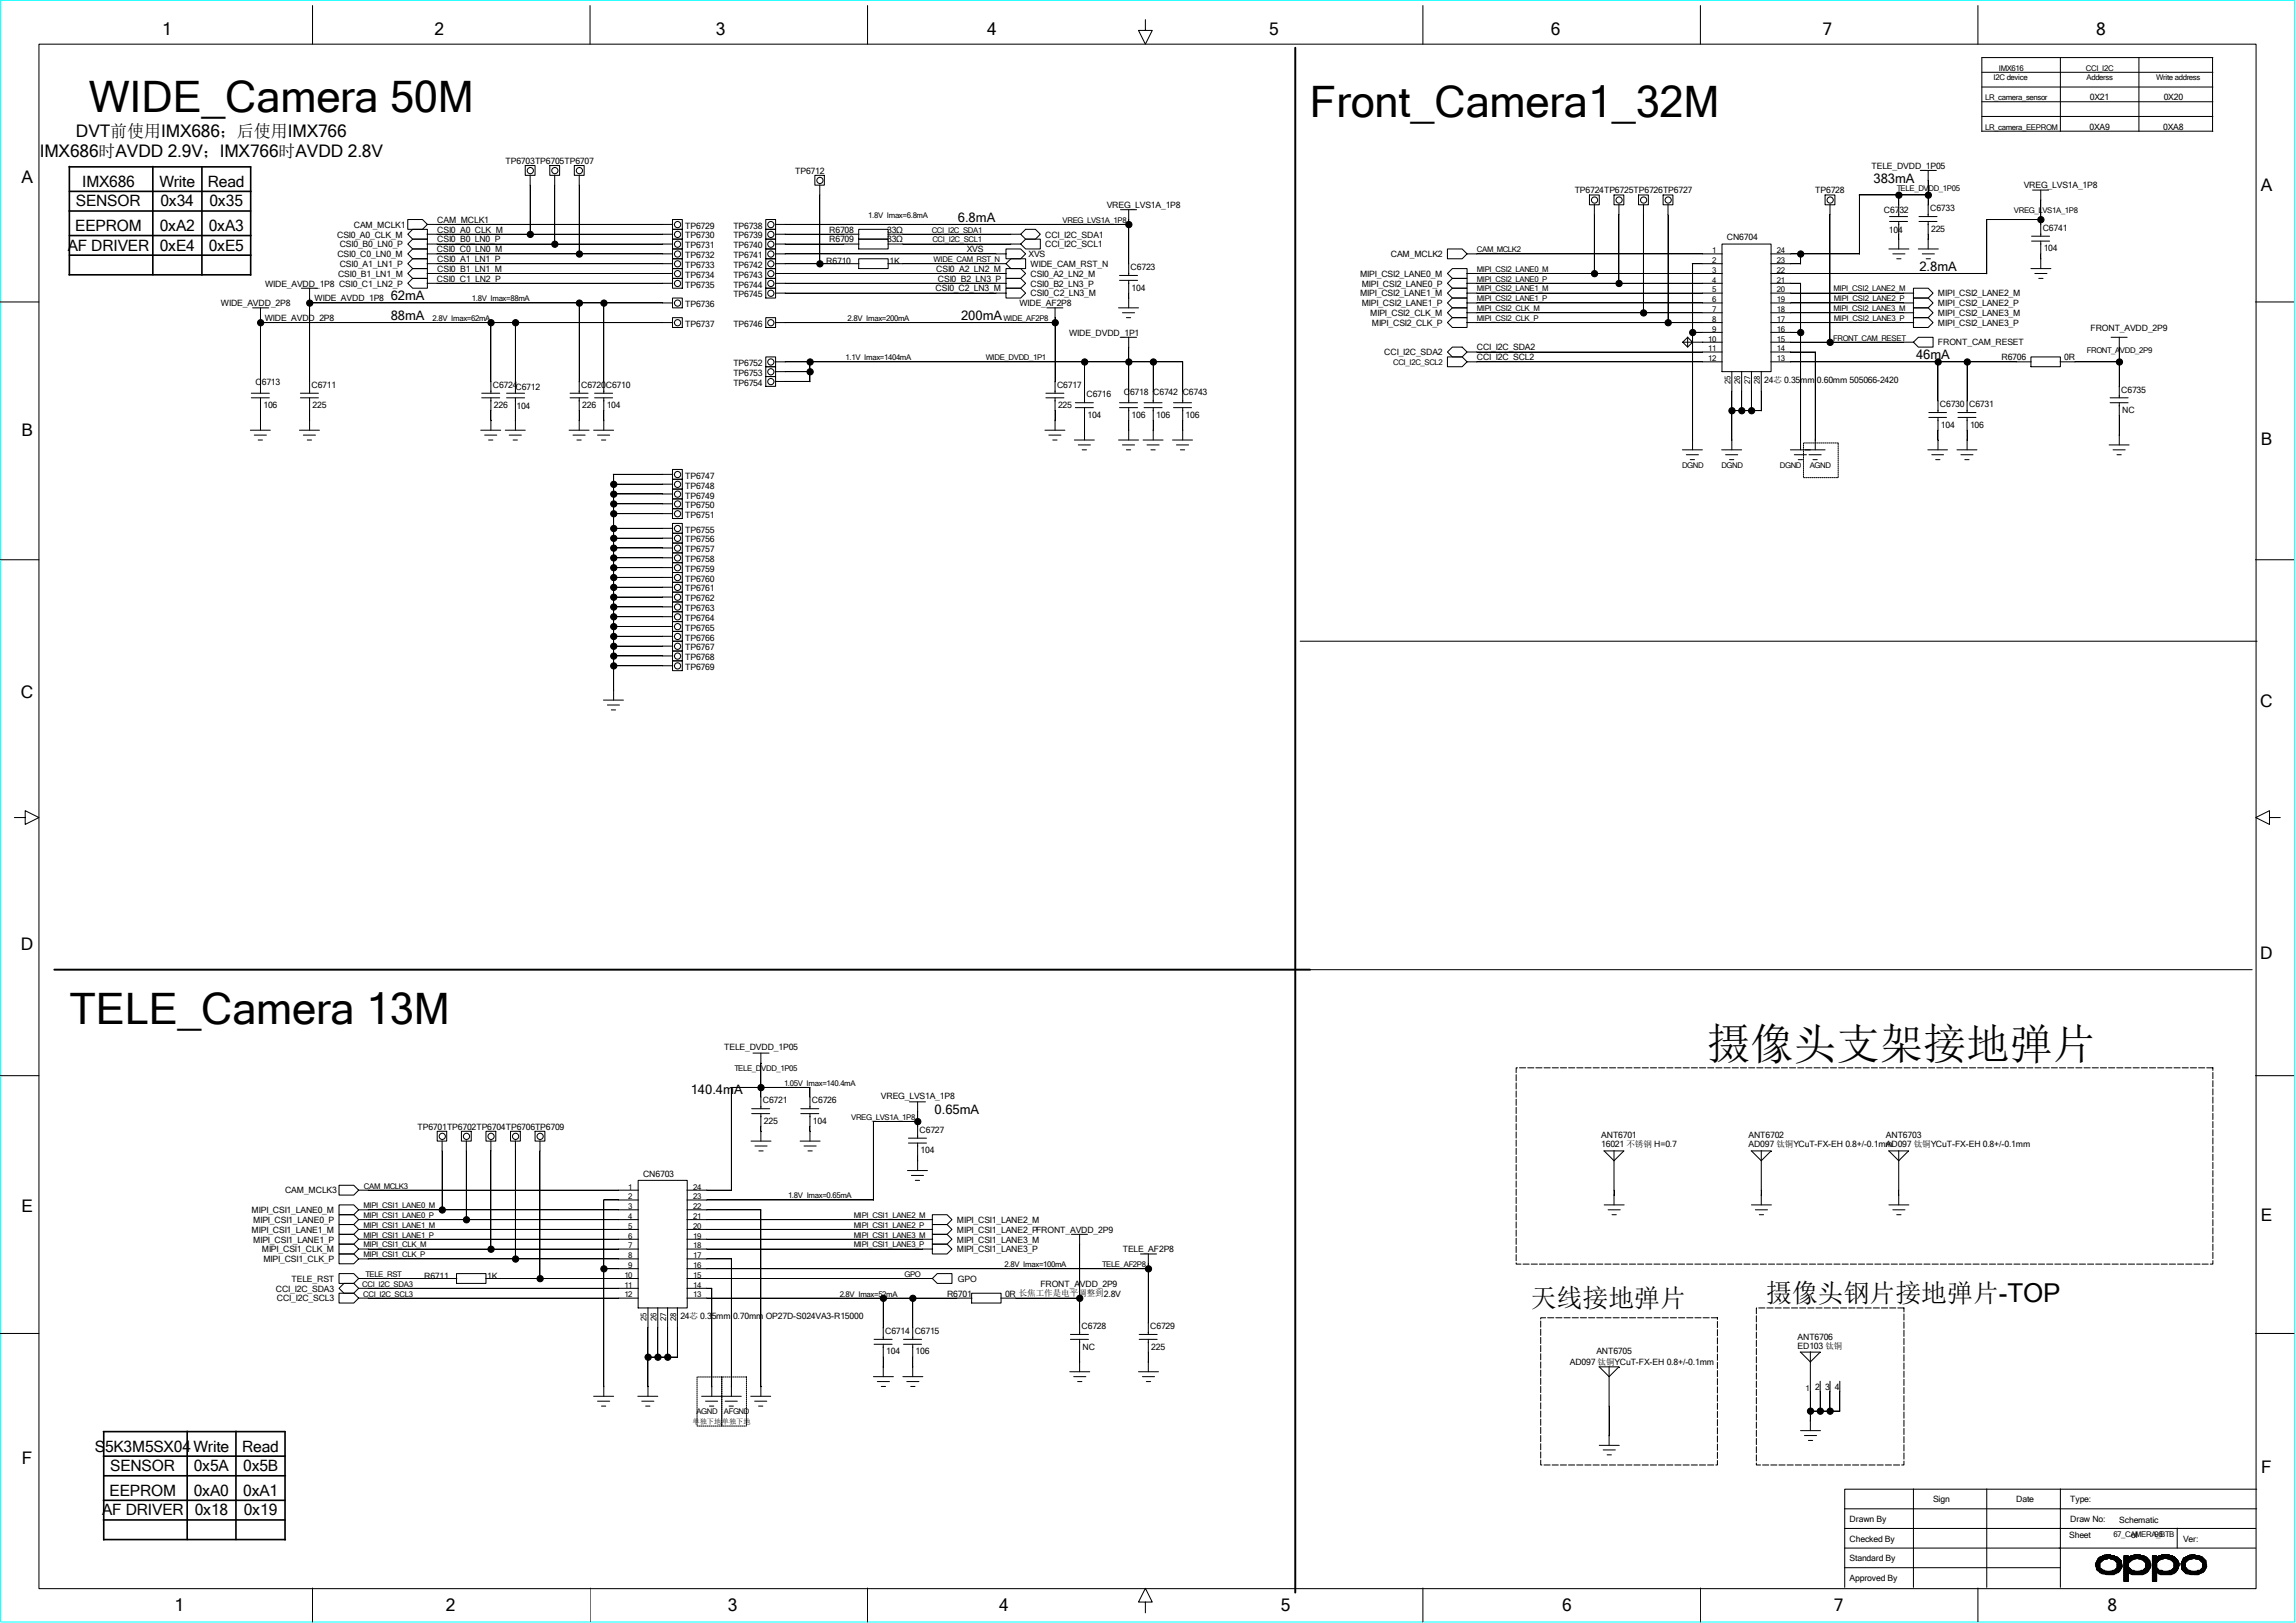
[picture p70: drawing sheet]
<svg xmlns="http://www.w3.org/2000/svg" width="297mm" height="210mm" viewBox="0 0 297 210" stroke-linecap="round" stroke-linejoin="round" font-family="sans-serif">
<defs><g id="words">
<g font-size="5.6">
<text x="11.5" y="14.5">WIDE_Camera 50M</text>
<text x="169.5" y="15.2">Front_Camera1_32M</text>
<text x="9" y="132.5">TELE_Camera 13M</text>
<text x="220.9" y="137">摄像头支架接地弹片</text>
</g>
<g font-size="3.3">
<text x="198" y="169.2">天线接地弹片</text>
<text x="228.5" y="168.5">摄像头钢片接地弹片-TOP</text>
</g>
<g font-size="2.2">
<text x="21" y="4.5">1</text>
<text x="56.2" y="4.5">2</text>
<text x="92.6" y="4.5">3</text>
<text x="127.7" y="4.5">4</text>
<text x="164.2" y="4.5">5</text>
<text x="200.6" y="4.5">6</text>
<text x="235.8" y="4.5">7</text>
<text x="271.1" y="4.5">8</text>
<text x="9.8" y="17.8">DVT前使用IMX686；后使用IMX766</text>
<text x="2.8" y="23.6">A</text>
<text x="5.2" y="20.3">IMX686时AVDD 2.9V；IMX766时AVDD 2.8V</text>
<text x="292.5" y="24.7">A</text>
<text x="2.8" y="56.5">B</text>
<text x="292.5" y="57.6">B</text>
<text x="2.7" y="90.3">C</text>
<text x="292.4" y="91.5">C</text>
<text x="2.7" y="123">D</text>
<text x="292.4" y="124.1">D</text>
<text x="2.8" y="156.8">E</text>
<text x="292.5" y="157.9">E</text>
<text x="2.8" y="189.4">F</text>
<text x="292.5" y="190.6">F</text>
<text x="22.6" y="208.5">1</text>
<text x="57.7" y="208.5">2</text>
<text x="94.1" y="208.5">3</text>
<text x="129.2" y="208.5">4</text>
<text x="165.7" y="208.5">5</text>
<text x="202.1" y="208.5">6</text>
<text x="237.2" y="208.5">7</text>
<text x="272.6" y="208.5">8</text>
</g>
<g font-size="2">
<text x="9.7" y="29.9">EEPROM</text>
<text x="9.8" y="26.7">SENSOR</text>
<text x="10.6" y="24.2">IMX686</text>
<text x="20.6" y="24.2">Write</text>
<text x="20.7" y="29.9">0xA2</text>
<text x="20.7" y="26.7">0x34</text>
<text x="26.9" y="24.2">Read</text>
<text x="27" y="29.9">0xA3</text>
<text x="27.1" y="26.7">0x35</text>
<text x="8.8" y="32.4">AF DRIVER 0xE4</text>
<text x="27" y="32.4">0xE5</text>
<text x="12.3" y="187.8">S5K3M5SX04Write</text>
<text x="14.3" y="190.4">SENSOR</text>
<text x="25.1" y="190.4">0x5A</text>
<text x="31.3" y="187.8">Read</text>
<text x="31.4" y="190.4">0x5B</text>
<text x="13.2" y="196.1">AF DRIVER 0x18</text>
<text x="14.2" y="193.5">EEPROM</text>
<text x="25.1" y="193.5">0xA0</text>
<text x="31.4" y="193.5">0xA1</text>
<text x="31.5" y="196.1">0x19</text>
</g>
<g font-size="1.7">
<text x="242.4" y="23.6">383mA</text>
<text x="123.9" y="28.7">6.8mA</text>
<text x="248.3" y="35.1">2.8mA</text>
<text x="50.5" y="38.9">62mA</text>
<text x="50.5" y="41.4">88mA</text>
<text x="124.3" y="41.4">200mA</text>
<text x="247.9" y="46.5">46mA</text>
<text x="89.4" y="141.6">140.4mA</text>
<text x="120.9" y="144.1">0.65mA</text>
</g>
<g font-size="1.1">
<text x="270.3" y="16.8">0XA9</text>
<text x="270.3" y="13">0X21</text>
<text x="279.8" y="16.8">0XA8</text>
<text x="279.9" y="13">0X20</text>
<text x="65.4" y="21.2">TP6703TP6705TP6707</text>
<text x="102.9" y="22.5">TP6712</text>
<text x="242.1" y="21.8">TELE_DVDD_1P05</text>
<text x="45.8" y="29.5">CAM_MCLK1</text>
<text x="56.6" y="28.8">CAM_MCLK1</text>
<text x="88.6" y="29.6">TP6729</text>
<text x="94.9" y="29.6">TP6738</text>
<text x="143.2" y="26.9">VREG_LVS1A_1P8</text>
<text x="203.7" y="25">TP6724TP6725TP6726TP6727</text>
<text x="234.8" y="25">TP6728</text>
<text x="243.7" y="27.6">C6732</text>
<text x="249.7" y="27.3">C6733</text>
<text x="249.8" y="30">225</text>
<text x="261.8" y="24.4">VREG_LVS1A_1P8</text>
<text x="264.2" y="29.8">C6741</text>
<text x="43.6" y="30.7">CSI0_A0_CLK_M</text>
<text x="43.6" y="33.3">CSI0_C0_LN0_M</text>
<text x="43.7" y="35.8">CSI0_B1_LN1_M</text>
<text x="43.9" y="34.5">CSI0_A1_LN1_P</text>
<text x="43.9" y="32">CSI0_B0_LN0_P</text>
<text x="56.5" y="32.6">CSI0_C0_LN0_M</text>
<text x="56.6" y="33.9">CSI0_A1_LN1_P</text>
<text x="56.6" y="30.1">CSI0_A0_CLK_M</text>
<text x="56.6" y="31.4">CSI0_B0_LN0_P</text>
<text x="56.6" y="35.2">CSI0_B1_LN1_M</text>
<text x="88.6" y="30.9">TP6730</text>
<text x="88.6" y="32.1">TP6731</text>
<text x="88.6" y="33.4">TP6732</text>
<text x="88.6" y="34.7">TP6733</text>
<text x="88.6" y="35.9">TP6734</text>
<text x="94.9" y="35.9">TP6743</text>
<text x="94.9" y="34.7">TP6742</text>
<text x="94.9" y="33.4">TP6741</text>
<text x="94.9" y="32.1">TP6740</text>
<text x="94.9" y="30.9">TP6739</text>
<text x="106.9" y="34.1">R6710</text>
<text x="107.3" y="31.4">R6709</text>
<text x="107.3" y="30.1">R6708</text>
<text x="114.8" y="31.4">33Ω</text>
<text x="114.8" y="30.1">33Ω</text>
<text x="115.1" y="34.1">1K</text>
<text x="121.1" y="35.2">CSI0_A2_LN2_M</text>
<text x="125.1" y="32.6">XVS</text>
<text x="133.1" y="33.3">XVS</text>
<text x="133.3" y="35.8">CSI0_A2_LN2_M</text>
<text x="133.3" y="34.5">WIDE_CAM_RST_N</text>
<text x="135.2" y="30.7">CCI_I2C_SDA1</text>
<text x="135.2" y="32">CCI_I2C_SCL1</text>
<text x="146.3" y="34.9">C6723</text>
<text x="175.9" y="35.8">MIPI_CSI2_LANE0_M</text>
<text x="179.9" y="33.3">CAM_MCLK2</text>
<text x="223.4" y="31.1">CN6704</text>
<text x="244.3" y="30.1">104</text>
<text x="264.4" y="32.5">104</text>
<text x="28.6" y="39.6">WIDE_AVDD_2P8</text>
<text x="34.2" y="41.5">WIDE_AVDD_2P8</text>
<text x="34.3" y="37.1">WIDE_AVDD_1P8 CSI0_C1_LN2_P</text>
<text x="40.7" y="39">WIDE_AVDD_1P8</text>
<text x="56.5" y="36.4">CSI0_C1_LN2_P</text>
<text x="88.6" y="37.2">TP6735</text>
<text x="88.6" y="39.8">TP6736</text>
<text x="94.9" y="38.5">TP6745</text>
<text x="94.9" y="37.2">TP6744</text>
<text x="121" y="37.7">CSI0_C2_LN3_M</text>
<text x="121.3" y="36.4">CSI0_B2_LN3_P</text>
<text x="131.9" y="39.6">WIDE_AF2P8</text>
<text x="133.3" y="37.1">CSI0_B2_LN3_P</text>
<text x="133.3" y="38.4">CSI0_C2_LN3_M</text>
<text x="146.4" y="37.6">104</text>
<text x="175.9" y="38.4">MIPI_CSI2_LANE1_M</text>
<text x="176.1" y="39.6">MIPI_CSI2_LANE1_P</text>
<text x="176.1" y="37.1">MIPI_CSI2_LANE0_P</text>
<text x="177.2" y="40.9">MIPI_CSI2_CLK_M</text>
<text x="250.7" y="40.9">MIPI_CSI2_LANE3_M</text>
<text x="250.7" y="39.6">MIPI_CSI2_LANE2_P</text>
<text x="250.7" y="38.4">MIPI_CSI2_LANE2_M</text>
<text x="88.6" y="42.3">TP6737</text>
<text x="94.9" y="42.3">TP6746</text>
<text x="94.9" y="47.4">TP6752</text>
<text x="138.3" y="43.4">WIDE_DVDD_1P1</text>
<text x="177.5" y="42.2">MIPI_CSI2_CLK_P</text>
<text x="179.1" y="46">CCI_I2C_SDA2</text>
<text x="191.1" y="45.3">CCI_I2C_SDA2</text>
<text x="191.1" y="46.6">CCI_I2C_SCL2</text>
<text x="250.7" y="44.7">FRONT_CAM_RESET</text>
<text x="250.7" y="42.2">MIPI_CSI2_LANE3_P</text>
<text x="258.9" y="46.6">R6706</text>
<text x="267" y="46.6">0R</text>
<text x="270.4" y="42.8">FRONT_AVDD_2P9</text>
<text x="33.1" y="49.8">C6713</text>
<text x="34.1" y="52.8">106</text>
<text x="40.3" y="50.2">C6711</text>
<text x="40.4" y="52.8">225</text>
<text x="63.8" y="50.2">C6724C6712</text>
<text x="63.9" y="52.8">226</text>
<text x="66.8" y="52.9">104</text>
<text x="75.2" y="50.2">C6720C6710</text>
<text x="75.3" y="52.8">226</text>
<text x="78.5" y="52.8">104</text>
<text x="94.9" y="49.9">TP6754</text>
<text x="94.9" y="48.6">TP6753</text>
<text x="136.7" y="50.2">C6717</text>
<text x="136.9" y="52.8">225</text>
<text x="140.5" y="51.4">C6716</text>
<text x="145.4" y="51.1">C6718 C6742 C6743</text>
<text x="228.2" y="49.5">24芯 0.35mm 0.60mm 505066-2420</text>
<text x="251" y="52.7">C6730 C6731</text>
<text x="274.4" y="50.8">C6735</text>
<text x="274.5" y="53.4">NC</text>
<text x="140.7" y="54.1">104</text>
<text x="146.4" y="54.1">106</text>
<text x="149.6" y="54.1">106</text>
<text x="153.4" y="54.1">106</text>
<text x="251.1" y="55.3">104</text>
<text x="254.8" y="55.3">106</text>
<text x="88.6" y="62">TP6747</text>
<text x="88.6" y="63.2">TP6748</text>
<text x="88.6" y="64.5">TP6749</text>
<text x="88.6" y="65.7">TP6750</text>
<text x="88.6" y="67">TP6751</text>
<text x="88.6" y="68.9">TP6755</text>
<text x="88.6" y="70.2">TP6756</text>
<text x="88.6" y="71.5">TP6757</text>
<text x="88.6" y="72.7">TP6758</text>
<text x="88.6" y="74">TP6759</text>
<text x="88.6" y="75.3">TP6760</text>
<text x="88.6" y="76.5">TP6761</text>
<text x="88.6" y="77.8">TP6762</text>
<text x="88.6" y="79.1">TP6763</text>
<text x="88.6" y="80.3">TP6764</text>
<text x="88.6" y="81.6">TP6765</text>
<text x="88.6" y="82.9">TP6766</text>
<text x="88.6" y="84.2">TP6767</text>
<text x="88.6" y="85.4">TP6768</text>
<text x="88.6" y="86.7">TP6769</text>
<text x="93.7" y="135.8">TELE_DVDD_1P05</text>
<text x="98.7" y="142.8">C6721</text>
<text x="105" y="142.8">C6726</text>
<text x="114" y="142.2">VREG_LVS1A_1P8</text>
<text x="54" y="146.2">TP6701TP6702TP6704TP6706TP6709</text>
<text x="98.8" y="145.4">225</text>
<text x="105.2" y="145.4">104</text>
<text x="119" y="146.6">C6727</text>
<text x="119.1" y="149.2">104</text>
<text x="207.1" y="147.3">ANT6701</text>
<text x="207.1" y="148.5">16021 不锈钢 H=0.7</text>
<text x="226.2" y="148.5">AD097 钛铜YCuT-FX-EH 0.8+/-0.1mm</text>
<text x="226.2" y="147.3">ANT6702</text>
<text x="244" y="147.3">ANT6703</text>
<text x="244" y="148.5">AD097 钛铜YCuT-FX-EH 0.8+/-0.1mm</text>
<text x="36.9" y="154.4">CAM_MCLK3</text>
<text x="83.2" y="152.3">CN6703</text>
<text x="32.6" y="157">MIPI_CSI1_LANE0_M</text>
<text x="32.6" y="159.5">MIPI_CSI1_LANE1_M</text>
<text x="32.8" y="158.2">MIPI_CSI1_LANE0_P</text>
<text x="32.8" y="160.8">MIPI_CSI1_LANE1_P</text>
<text x="123.8" y="159.5">MIPI_CSI1_LANE2_PFRONT_AVDD_2P9</text>
<text x="123.8" y="158.2">MIPI_CSI1_LANE2_M</text>
<text x="123.8" y="160.8">MIPI_CSI1_LANE3_M</text>
<text x="33.9" y="162.1">MIPI_CSI1_CLK_M</text>
<text x="34.1" y="163.3">MIPI_CSI1_CLK_P</text>
<text x="35.7" y="167.1">CCI_I2C_SDA3</text>
<text x="37.7" y="165.9">TELE_RST</text>
<text x="54.9" y="165.4">R6711</text>
<text x="63" y="165.4">1K</text>
<text x="122.5" y="167.8">R6701</text>
<text x="123.8" y="162.1">MIPI_CSI1_LANE3_P</text>
<text x="123.9" y="165.9">GPO</text>
<text x="130" y="167.8">0R 长焦工作是电平调整到2.8V</text>
<text x="134.6" y="166.5">FRONT_AVDD_2P9</text>
<text x="145.2" y="162.1">TELE_AF2P8</text>
<text x="35.8" y="168.4">CCI_I2C_SCL3</text>
<text x="88" y="170.7">24芯 0.35mm 0.70mm OP27D-S024VA3-R15000</text>
<text x="114.5" y="172.6">C6714 C6715</text>
<text x="139.9" y="172">C6728</text>
<text x="148.8" y="172">C6729</text>
<text x="232.5" y="173.4">ANT6706</text>
<text x="114.6" y="175.3">104</text>
<text x="118.4" y="175.3">106</text>
<text x="140" y="174.6">NC</text>
<text x="148.9" y="174.6">225</text>
<text x="203.1" y="176.7">AD097 钛铜YCuT-FX-EH 0.8+/-0.1mm</text>
<text x="206.5" y="175.3">ANT6705</text>
<text x="232.5" y="174.5">ED103 钛铜</text>
<text x="234.8" y="179.8">2</text>
<text x="236.1" y="179.8">3</text>
<text x="237.4" y="179.8">4</text>
<text x="239.3" y="196.9">Drawn By</text>
<text x="250.1" y="194.4">Sign</text>
<text x="260.8" y="194.4">Date</text>
<text x="267.8" y="196.9">Draw No:</text>
<text x="267.8" y="194.4">Type:</text>
<text x="274.2" y="197.1">Schematic</text>
<text x="239.3" y="199.5">Checked By</text>
<text x="239.3" y="202">Standard By</text>
<text x="267.7" y="199">Sheet</text>
<text x="275.7" y="199">of</text>
<text x="282.4" y="199.5">Ver:</text>
<text x="239.3" y="204.6">Approved By</text>
</g>
<g font-size="1">
<text x="257.9" y="10.4">I2C device</text>
<text x="258.6" y="9.1">IMX616</text>
<text x="269.8" y="9.1">CCI_I2C</text>
<text x="269.9" y="10.4">Adderss</text>
<text x="278.9" y="10.4">Write address</text>
<text x="256.8" y="16.8">LR_camera_EEPROM</text>
<text x="256.8" y="13">LR_camera_sensor</text>
<text x="112.3" y="28.2">1.8V Imax=6.8mA</text>
<text x="137.5" y="28.8">VREG_LVS1A_1P8</text>
<text x="245.4" y="24.7">TELE_DVDD_1P05</text>
<text x="260.5" y="27.6">VREG_LVS1A_1P8</text>
<text x="120.5" y="30.1">CCI_I2C_SDA1</text>
<text x="120.6" y="31.4">CCI_I2C_SCL1</text>
<text x="120.8" y="33.9">WIDE_CAM_RST_N</text>
<text x="191.1" y="32.6">CAM_MCLK2</text>
<text x="191.1" y="35.2">MIPI_CSI2_LANE0_M</text>
<text x="221.5" y="35.3">3</text>
<text x="221.5" y="34">2</text>
<text x="221.5" y="32.8">1</text>
<text x="229.9" y="32.8">24</text>
<text x="229.9" y="35.3">22</text>
<text x="229.9" y="34">23</text>
<text x="56" y="41.5">2.8V Imax=62mA</text>
<text x="61" y="39">1.8V Imax=88mA</text>
<text x="109.6" y="41.5">2.8V Imax=200mA</text>
<text x="129.8" y="41.5">WIDE_AF2P8</text>
<text x="191.1" y="40.3">MIPI_CSI2_CLK_M</text>
<text x="191.1" y="41.5">MIPI_CSI2_CLK_P</text>
<text x="191.1" y="36.4">MIPI_CSI2_LANE0_P</text>
<text x="191.1" y="37.7">MIPI_CSI2_LANE1_M</text>
<text x="191.1" y="39">MIPI_CSI2_LANE1_P</text>
<text x="221.5" y="37.8">5</text>
<text x="221.5" y="41.7">8</text>
<text x="221.5" y="39.1">6</text>
<text x="221.5" y="36.6">4</text>
<text x="221.5" y="40.4">7</text>
<text x="229.9" y="37.8">20</text>
<text x="229.9" y="39.1">19</text>
<text x="229.9" y="36.6">21</text>
<text x="229.9" y="40.4">18</text>
<text x="229.9" y="41.7">17</text>
<text x="237.2" y="37.7">MIPI_CSI2_LANE2_M</text>
<text x="237.2" y="40.3">MIPI_CSI2_LANE3_M</text>
<text x="237.2" y="39">MIPI_CSI2_LANE2_P</text>
<text x="237.2" y="41.5">MIPI_CSI2_LANE3_P</text>
<text x="109.4" y="46.6">1.1V Imax=1404mA</text>
<text x="127.5" y="46.6">WIDE_DVDD_1P1</text>
<text x="180.2" y="47.2">CCI_I2C_SCL2</text>
<text x="221" y="44.2">10</text>
<text x="221" y="45.5">11</text>
<text x="221" y="46.7">12</text>
<text x="221.5" y="42.9">9</text>
<text x="229.9" y="44.2">15</text>
<text x="229.9" y="45.5">14</text>
<text x="229.9" y="46.7">13</text>
<text x="229.9" y="42.9">16</text>
<text x="237.2" y="44.1">FRONT_CAM_RESET</text>
<text x="270" y="45.6">FRONT_AVDD_2P9</text>
<text x="223.9" y="49.7" transform="rotate(-90 223.9 49.7)">25</text>
<text x="225.1" y="49.7" transform="rotate(-90 225.1 49.7)">26</text>
<text x="226.4" y="49.7" transform="rotate(-90 226.4 49.7)">27</text>
<text x="227.7" y="49.7" transform="rotate(-90 227.7 49.7)">28</text>
<text x="217.6" y="60.5">DGND</text>
<text x="222.7" y="60.5">DGND</text>
<text x="230.2" y="60.5">DGND</text>
<text x="234.1" y="60.5">AGND</text>
<text x="95" y="138.6">TELE_DVDD_1P05</text>
<text x="101.4" y="140.5">1.05V Imax=140.4mA</text>
<text x="110.1" y="144.9">VREG_LVS1A_1P8</text>
<text x="47.1" y="153.8">CAM_MCLK3</text>
<text x="81.3" y="155.2">2</text>
<text x="81.3" y="153.9">1</text>
<text x="89.7" y="153.9">24</text>
<text x="89.7" y="155.2">23</text>
<text x="101.9" y="155.1">1.8V Imax=0.65mA</text>
<text x="47" y="158.9">MIPI_CSI1_LANE1_M</text>
<text x="47" y="160.1">MIPI_CSI1_LANE1_P</text>
<text x="47" y="156.3">MIPI_CSI1_LANE0_M</text>
<text x="47" y="157.6">MIPI_CSI1_LANE0_P</text>
<text x="47" y="161.4">MIPI_CSI1_CLK_M</text>
<text x="81.3" y="161.5">7</text>
<text x="81.3" y="160.3">6</text>
<text x="81.3" y="159">5</text>
<text x="81.3" y="157.7">4</text>
<text x="81.3" y="156.5">3</text>
<text x="89.7" y="156.5">22</text>
<text x="89.7" y="157.7">21</text>
<text x="89.7" y="159">20</text>
<text x="89.7" y="160.3">19</text>
<text x="89.7" y="161.5">18</text>
<text x="110.4" y="157.6">MIPI_CSI1_LANE2_M</text>
<text x="110.4" y="158.9">MIPI_CSI1_LANE2_P</text>
<text x="110.4" y="160.1">MIPI_CSI1_LANE3_M</text>
<text x="110.4" y="161.4">MIPI_CSI1_LANE3_P</text>
<text x="46.9" y="166.5">CCI_I2C_SDA3</text>
<text x="47" y="167.8">CCI_I2C_SCL3</text>
<text x="47" y="162.7">MIPI_CSI1_CLK_P</text>
<text x="47.3" y="165.2">TELE_RST</text>
<text x="80.8" y="167.9">12</text>
<text x="80.8" y="166.6">11</text>
<text x="80.8" y="165.4">10</text>
<text x="81.3" y="164.1">9</text>
<text x="81.3" y="162.8">8</text>
<text x="89.7" y="162.8">17</text>
<text x="89.7" y="164.1">16</text>
<text x="89.7" y="165.4">15</text>
<text x="89.7" y="166.6">14</text>
<text x="89.7" y="167.9">13</text>
<text x="108.6" y="167.8">2.8V Imax=52mA</text>
<text x="117" y="165.2">GPO</text>
<text x="130" y="164">2.8V Imax=100mA</text>
<text x="142.6" y="164">TELE_AF2P8</text>
<text x="83.7" y="170.9" transform="rotate(-90 83.7 170.9)">25</text>
<text x="84.9" y="170.9" transform="rotate(-90 84.9 170.9)">26</text>
<text x="86.2" y="170.9" transform="rotate(-90 86.2 170.9)">27</text>
<text x="87.5" y="170.9" transform="rotate(-90 87.5 170.9)">28</text>
<text x="233.6" y="180">1</text>
<text x="90.1" y="183">AGND</text>
<text x="93.6" y="183">AFGND</text>
<text x="273.4" y="198.8">67_CAMERA_BTB</text>
<text x="278.7" y="198.8">96</text>
</g>
<g font-size=".9">
<text x="89.6" y="184.3">单独下地</text>
<text x="93.4" y="184.3">单独下地</text>
</g>
</g></defs>
<path d="M.1 0h296.7v209.9h-296.7z" fill="none" stroke="#0ff" stroke-width=".13"/>
<g fill="none" stroke="#000" stroke-width=".13">
<path d="M5 5.7h286.8v199.9h-286.8zM40.4 .7v5M76.3 .7v5M112.2 .7v5M148.2 2.5v1.4h.9l-.9 1.8-.9-1.8h.9M184.1 .7v5M220 .7v5M255.9 .7v5M256.4 11.3h29.9M256.4 15.1h29.9M256.4 17h29.9M256.4 9.4h29.9"/>
<path d="M256.4 13.2h29.9M266.5 7.5v9.5M276.7 7.5v9.5M286.2 7.5v9.5M286.3 7.5h-29.9v9.5M0 39.1h5M32.7 39.8h2.1M33.7 39.8v11.1M39 37.3h2.1M40 39.2h47M40 37.3v13.6M52.7 35.4l.7-.6h1.9v1.2h-1.9z"/>
<path d="M52.7 36.7l.7-.7h1.9v1.3h-1.9zM52.7 28.4h2l.6 .6-.6 .7h-2zM52.7 30.3l.7-.6h1.9v1.2h-1.9zM53.4 32.2h1.9v1.3h-1.9l-.7-.6zM53.4 33.5h1.9v1.3h-1.9l-.7-.7zM53.4 30.9h1.9v1.3h-1.9l-.7-.6zM55.2 35.4h31.8M55.2 32.9h31.8M55.2 34.1h31.8M55.2 36.7h31.8M55.2 31.6h31.8M55.2 29h31.8"/>
<path d="M55.2 30.3h31.8M67.9 21.4h1.3v1.3h-1.3zM68.6 22.6v7.8M71.1 21.4h1.3v1.3h-1.3zM71.8 22.6v9M74.3 21.4h1.3v1.3h-1.3zM74.9 22.6v10.3M74.9 39.2v11.7M78.1 39.2v11.7M87 28.4h1.3v1.3h-1.3zM87 29.7h1.3v1.2h-1.3zM87 30.9h1.3v1.3h-1.3z"/>
<path d="M87 32.2h1.3v1.3h-1.3zM87 33.5h1.3v1.3h-1.3zM87 34.8h1.3v1.2h-1.3zM87 36h1.3v1.3h-1.3zM87 38.6h1.3v1.2h-1.3zM99.1 37.3h1.2v1.3h-1.2zM99.1 36h1.2v1.3h-1.2zM99.1 34.8h1.2v1.2h-1.2zM99.1 33.5h1.2v1.3h-1.2zM99.1 32.2h1.2v1.3h-1.2zM99.1 30.9h1.2v1.3h-1.2zM99.1 29.7h1.2v1.2h-1.2z"/>
<path d="M99.1 28.4h1.2v1.3h-1.2zM100.3 35.4h29.9M100.3 32.9h29.9M100.3 34.1h10.8M100.3 36.7h29.9M100.3 37.9h29.9M100.3 31.6h10.8M100.3 29h45.7M100.3 30.3h10.8M105.4 22.7h1.2v1.3h-1.2zM106 23.9v10.3M111.1 33.5h3.8v1.3h-3.8z"/>
<path d="M111.1 30.9h3.8v1.3h-3.8zM111.1 29.7h3.8v1.2h-3.8zM114.9 34.1h15.3M114.9 31.6h17.2M114.9 30.3h17.2M130.1 36h1.9l.7 .7-.7 .6h-1.9zM130.1 37.3h1.9l.7 .6-.7 .7h-1.9zM130.1 34.8h1.9l.7 .6-.7 .6h-1.9zM130.1 32.2h1.9l.7 .7-.7 .6h-1.9zM130.8 33.5h1.9v1.3h-1.9l-.7-.7zM132.7 29.7h1.2l.7 .6-.7 .6h-1.2l-.7-.6zM132.7 30.9h1.9v1.3h-1.9l-.7-.6z"/>
<path d="M135.4 39.8h2.1M136.5 39.8v11.1M144.7 39.8h2.6M144.8 36.3h2.4M144.8 35.6h2.4M144.9 27.1h2.1M146 27.1v8.5M146 36.3v3.5M187.2 32.2h1.9l.7 .7-.7 .6h-1.9zM187.2 39.2l.7-.6h1.9v1.2h-1.9zM187.2 37.9l.7-.6h1.9v1.3h-1.9zM187.2 36.7l.7-.7h1.9v1.3h-1.9z"/>
<path d="M187.2 35.4l.7-.6h1.9v1.2h-1.9zM189.7 35.4h33.1M189.7 32.9h33.1M189.7 36.7h33.1M189.7 37.9h33.1M189.7 39.2h33.1M205.6 25.2h1.3v1.3h-1.3zM206.2 26.5v8.9M208.8 25.2h1.3v1.3h-1.3zM209.4 26.5v10.2M212 25.2h1.2v1.3h-1.2zM212.6 26.5v14"/>
<path d="M215.1 25.2h1.3v1.3h-1.3zM215.8 26.5v15.3M218.9 34.1h3.9M218.9 34.1v24.1M222.8 31.6h6.3v16.5h-6.3zM229.1 35.4h27.9M229.1 36.7h3.8v21.5M229.1 32.9h11.4M229.1 34.1h3.8M229.1 37.9h18.5M229.1 39.2h18.5M232.9 32.9v1.3"/>
<path d="M236.1 25.2h1.3v1.3h-1.3zM236.7 26.5v17.8M240.5 25.2h8.9M240.5 25.2v7.7M244.3 32.2h2.6M244.4 28.7h2.4M244.4 28h2.4M244.9 32.9h1.5M245.4 33.5h.5M245.6 25.2v2.8M245.6 28.7v3.5M247.5 39.8h1.9l.7 .7-.7 .6h-1.9z"/>
<path d="M247.5 38.6h1.9l.7 .6-.7 .6h-1.9zM247.5 37.3h1.9l.7 .6-.7 .7h-1.9zM248.2 32.2h2.5M248.2 28.7h2.4M248.2 28h2.4M248.4 22.1h2.1M248.7 32.9h1.5M249.2 33.5h.5M249.4 22.1v5.9M249.4 28.7v3.5M257 28.4h7M257 28.4v7"/>
<path d="M262.7 34.8h2.6M262.8 31.2h2.3M262.8 30.6h2.3M262.9 24.6h2.1M263.2 35.4h1.6M263.7 36h.6M264 24.6v6M264 31.2v3.6M291.8 39.1h5M32.4 55.7h2.6M32.5 51.5h2.3M32.5 50.9h2.3"/>
<path d="M32.9 56.3h1.6M33.4 56.9h.6M33.7 41.7h53.3M33.7 51.5v4.2M38.7 55.7h2.6M38.9 51.5h2.3M38.9 50.9h2.3M39.2 56.3h1.6M39.8 56.9h.5M40 51.5v4.2M62.2 55.7h2.6M62.3 51.5h2.3"/>
<path d="M62.3 50.9h2.3M62.7 56.3h1.6M63.2 56.9h.6M63.5 41.7v9.2M63.5 51.5v4.2M65.4 55.7h2.5M65.5 51.5h2.4M65.5 50.9h2.4M65.9 56.3h1.5M66.4 56.9h.5M66.7 41.7v9.2M66.7 51.5v4.2"/>
<path d="M73.6 55.7h2.6M73.7 51.5h2.4M73.7 50.9h2.4M74.1 56.3h1.6M74.6 56.9h.6M74.9 51.5v4.2M76.8 55.7h2.6M76.9 51.5h2.3M76.9 50.9h2.3M77.3 56.3h1.6M77.8 56.9h.6M78.1 51.5v4.2"/>
<path d="M87 41.1h1.3v1.3h-1.3zM99.1 41.1h1.2v1.3h-1.2zM99.1 48.7h1.2v1.3h-1.2zM99.1 47.5h1.2v1.2h-1.2zM99.1 46.2h1.2v1.3h-1.2zM100.3 46.8h52.7v5.3M100.3 41.7h36.2M100.3 49.4h4.5M100.3 48.1h4.5M104.8 46.8v2.6M135.2 55.7h2.6M135.3 51.5h2.3"/>
<path d="M135.3 50.9h2.3M135.7 56.3h1.5M136.2 56.9h.5M136.5 51.5v4.2M139 56.9h2.6M139.1 52.7h2.3M139.1 52.1h2.3M139.5 57.6h1.6M140 58.2h.5M140.3 46.8v5.3M140.3 52.7v4.2M144.7 56.9h2.6"/>
<path d="M144.8 52.7h2.4M144.8 52.1h2.4M144.9 43.6h2.1M145.2 40.5h1.6M145.2 57.6h1.6M145.7 58.2h.6M145.7 41.1h.6M146 43.6v8.5M146 52.7v4.2M147.9 56.9h2.6M148 52.7h2.3M148 52.1h2.3"/>
<path d="M148.4 57.6h1.5M148.9 58.2h.5M149.2 46.8v5.3M149.2 52.7v4.2M151.7 56.9h2.6M151.8 52.7h2.3M151.8 52.1h2.3M152.2 57.6h1.6M152.7 58.2h.5M153 52.7v4.2M187.2 46.2h1.9l.7 .6-.7 .7h-1.9zM187.2 45.6l.7-.7h1.2l.7 .7-.7 .6h-1.2z"/>
<path d="M187.2 41.7l.7-.6h1.9v1.3h-1.9zM187.2 40.5l.7-.7h1.9v1.3h-1.9zM189.7 46.8h33.1M189.7 45.6h33.1M189.7 40.5h33.1M189.7 41.7h33.1M217.6 58.2h2.6M217.7 44.3l.6-.7 .6 .7-.6 .6-.6-.6h1.2M218.1 58.8h1.6M218.3 43.6v1.3M218.7 59.5h.5M218.9 44.3h3.9"/>
<path d="M218.9 43h3.9M222.7 58.2h2.6M223.2 58.8h1.6M223.7 59.5h.6M224 53.1h3.8M224 48v10.2M225.3 48v5.2M226.6 48v5.2M227.8 48v5.2M229.1 46.8h33.7M229.1 45.6h5.7v12.6M229.1 44.3h18.5"/>
<path d="M229.1 40.5h18.5M229.1 41.7h18.5M229.1 43h3.8M231.6 58.2h4.5M232.1 58.8h1.6M232.6 59.5h.6M233.3 57.3h4.5v4.5h-4.5zM234 58.8h1.6M234.5 59.5h.6M247.5 41.1h1.9l.7 .6-.7 .7h-1.9zM248.2 43.6h1.9v1.3h-1.9l-.7-.6zM249.4 58.2h2.5"/>
<path d="M249.5 54h2.3M249.5 53.4h2.3M249.9 58.8h1.5M250.4 59.5h.6M250.7 46.8v6.6M250.7 54v4.2M253.2 58.2h2.5M253.3 54h2.3M253.3 53.4h2.3M253.7 58.8h1.5M254.2 59.5h.5M254.5 46.8v6.6"/>
<path d="M254.5 54v4.2M262.7 46.2h3.8v1.3h-3.8zM266.5 46.8h7.7M272.8 57.6h2.6M273 51.5h2.3M273 52.1h2.3M273.1 43.6h2.1M273.3 58.2h1.6M273.9 58.8h.5M274.2 43.6v7.9M274.2 52.1v5.5M0 72.4h5"/>
<path d="M79.3 61.4h7.7M79.3 62.7h7.7M79.3 63.9h7.7M79.3 65.2h7.7M79.3 66.5h7.7M79.3 68.4h7.7M79.3 69.6h7.7M79.3 70.9h7.7M79.3 72.2h7.7M79.3 73.4h7.7M79.3 74.7h7.7M79.3 76h7.7"/>
<path d="M79.3 77.3h7.7M79.3 78.5h7.7M79.3 79.8h7.7M79.4 61.4v29.2M87 60.7h1.3v1.3h-1.3zM87 62h1.3v1.3h-1.3zM87 63.3h1.3v1.3h-1.3zM87 64.6h1.3v1.2h-1.3zM87 65.8h1.3v1.3h-1.3zM87 67.7h1.3v1.3h-1.3zM87 69h1.3v1.3h-1.3zM87 70.3h1.3v1.2h-1.3z"/>
<path d="M87 71.5h1.3v1.3h-1.3zM87 72.8h1.3v1.3h-1.3zM87 74.1h1.3v1.3h-1.3zM87 75.4h1.3v1.2h-1.3zM87 76.6h1.3v1.3h-1.3zM87 77.9h1.3v1.3h-1.3zM87 79.2h1.3v1.2h-1.3zM291.8 72.4h5M78.1 90.6h2.5M78.6 91.2h1.5M79.1 91.9h.5M79.3 81.1h7.7"/>
<path d="M79.3 82.3h7.7M79.3 83.6h7.7M79.3 84.9h7.7M79.3 86.1h7.7M87 80.4h1.3v1.3h-1.3zM87 81.7h1.3v1.3h-1.3zM87 83h1.3v1.2h-1.3zM87 84.2h1.3v1.3h-1.3zM87 85.5h1.3v1.3h-1.3zM168.2 83h123.8M1.9 105.8h1.4v-.9l1.7 .9-1.7 .9v-.9M293.6 105.8v-.9l-1.8 .9 1.8 .9v-.9h1.4"/>
<path d="M0 139.2h5M97.4 136.3h2.1M98.4 136.3v7.2M169.5 125.5h121.8M291.8 139.2h5M43.9 155.9h1.9l.6 .6-.6 .7h-1.9zM43.9 157.2h1.9l.6 .6-.6 .7h-1.9zM43.9 158.5h1.9l.6 .6-.6 .6h-1.9zM43.9 159.7h1.9l.6 .7-.6 .6h-1.9zM43.9 153.4h1.9l.6 .6-.6 .6h-1.9zM46.4 156.5h36.2M46.4 157.8h36.2"/>
<path d="M46.4 159.1h36.2M46.4 154h36.2M56.6 146.4h1.2v1.3h-1.2zM57.2 147.6v9M59.7 146.4h1.3v1.3h-1.3zM60.3 147.6v10.3M62.9 146.4h1.2v1.3h-1.2zM63.5 147.6v14.1M66 146.4h1.3v1.3h-1.3zM66.7 147.6v15.3M69.2 146.4h1.3v1.3h-1.3zM69.8 147.6v17.9"/>
<path d="M78.1 155.3h4.5M78.1 155.3v25.4M82.5 152.7h6.4v16.5h-6.4zM88.9 156.5h9.5v24.2M88.9 157.8h31.7M88.9 159.1h31.7M88.9 154h5.7M88.9 155.3h24.1M94.6 140.7h10.2v2.8M94.6 140.7v13.4M97.2 147.7h2.5M97.2 144.1h2.4"/>
<path d="M97.2 143.5h2.4M97.7 148.3h1.5M98.2 148.9h.5M98.4 144.1v3.6M103.5 147.7h2.6M103.6 144.1h2.3M103.6 143.5h2.3M104 148.3h1.6M104.5 148.9h.6M104.8 144.1v3.6M112.9 145.1h5.8M113 145.1v10.2"/>
<path d="M117.4 151.5h2.6M117.5 147.9h2.3M117.5 147.3h2.3M117.6 142.6h2.1M117.9 152.1h1.6M118.4 152.7h.6M118.7 142.6v4.7M118.7 147.9v3.6M120.6 158.5h1.9l.6 .6-.6 .6h-1.9zM120.6 157.2h1.9l.6 .6-.6 .7h-1.9zM120.6 159.7h1.9l.6 .7-.6 .6h-1.9zM138.6 159.7h2.1"/>
<path d="M139.7 159.7v13M207.5 148.9h2.6l-1.3 1.3-1.3-1.3M207.5 155.9h2.6M208 156.5h1.6M208.5 157.2h.6M208.8 148.9v7M226.5 148.9h2.6l-1.3 1.3-1.2-1.3M226.6 155.9h2.6M227.1 156.5h1.5M227.6 157.2h.5M227.8 148.9v7M244.3 148.9h2.6l-1.3 1.3-1.3-1.3"/>
<path d="M244.3 155.9h2.6M244.9 156.5h1.5M245.4 157.2h.5M245.6 148.9v7M0 172.6h5M43.9 161h1.9l.6 .6-.6 .7h-1.9zM43.9 162.3h1.9l.6 .6-.6 .6h-1.9zM43.9 167.3h1.9l.6 .7-.6 .6h-1.9zM43.9 164.8h1.9l.6 .6-.6 .7h-1.9zM44.5 166.1h1.3l.6 .6-.6 .6h-1.3l-.6-.6zM46.4 160.4h36.2M46.4 161.6h36.2"/>
<path d="M46.4 162.9h36.2M46.4 165.4h12.7M46.4 168h36.2M46.4 166.7h36.2M59.1 164.8h3.8v1.3h-3.8zM62.8 165.4h19.8M78.1 164.2h4.5M83.8 175.6h3.8M83.8 169.2v11.5M85.1 169.2v6.4M86.4 169.2v6.4M87.6 169.2v6.4"/>
<path d="M88.9 160.4h31.7M88.9 161.6h31.7M88.9 162.9h5.7v17.8M88.9 166.7h3.2v14M88.9 165.4h31.7M88.9 168h36.8M88.9 164.2h59.6M90.2 178.2h3.2v6.3h-3.2zM93.3 178.2h3.3v6.3h-3.3zM113 178.1h2.6M113.1 173.9h2.3M113.1 173.3h2.3"/>
<path d="M113.5 178.8h1.6M114 179.4h.6M114.3 168v5.3M114.3 173.9v4.2M116.8 178.1h2.6M116.9 173.9h2.3M116.9 173.3h2.3M117.3 178.8h1.6M117.8 179.4h.6M118.1 168v5.3M118.1 173.9v4.2M120.6 161h1.9l.6 .6-.6 .7h-1.9z"/>
<path d="M121.2 164.8h1.9v1.3h-1.9l-.6-.7zM125.7 167.3h3.8v1.3h-3.8zM129.5 168h10.2M138.4 177.5h2.6M138.5 173.3h2.3M138.5 172.7h2.3M138.9 178.1h1.6M139.4 178.8h.6M139.7 173.3v4.2M147.3 177.5h2.6M147.4 173.3h2.3M147.4 172.7h2.3"/>
<path d="M147.5 162.3h2.1M147.8 178.1h1.6M148.3 178.8h.5M148.5 162.3v10.4M148.5 173.3v4.2M206.8 176.9h2.6l-1.2 1.2-1.3-1.2M208.2 176.8v10.2M232.9 175h2.6l-1.3 1.2-1.3-1.2M234.2 174.9v10.2M235.5 178.7v3.9M236.7 178.7v3.9M238 178.7v3.9"/>
<path d="M291.8 172.6h5M76.8 180.7h2.6M77.3 181.3h1.6M77.8 181.9h.6M82.5 180.7h2.6M83 181.3h1.6M83.5 181.9h.6M90.8 180.7h5.1M91.3 181.3h1.5M91.8 181.9h.5M93.8 181.3h1.6M94.3 181.9h.6"/>
<path d="M97.1 180.7h2.6M97.6 181.3h1.6M98.1 181.9h.6M206.9 187h2.6M207.4 187.6h1.6M207.9 188.3h.5M232.9 185.1h2.6M233.4 185.8h1.6M233.9 186.4h.6M234.1 182.6h3.9M238.6 195.2h53.3M238.6 197.8h53.2"/>
<path d="M247.5 192.7v12.7M257 192.7v12.7M266.5 192.7v12.7M281.6 197.7v2.6M291.9 192.7h-53.3v12.7M40.4 205.5v4.4M76.3 205.5v4.4M112.2 205.5v4.4M148.2 207.3h.9l-.9-1.8-.9 1.8h.9v1.4M184.1 205.5v4.4M220 205.5v4.4M238.6 202.9h27.9"/>
<path d="M238.6 200.3h53.2M255.9 205.5v4.4M271.1 202.2h.6M271.1 202.4h.5M271.1 202.5h.5M271.1 202.6h.5M271.1 202.7h.5M271.2 202.9h.4M271.2 202h.8M271.2 203h.7M271.2 203.1h.8M271.2 202.1v1"/>
<path d="M271.2 202.1v.8M271.3 203.2h.8M271.4 201.8v1.4h.6v.4v-.5M271.4 201.8v1.3M271.4 201.6h2.5M271.5 201.7v1.5v-1.5v.1M271.5 202.9v.3h.7M271.5 201.6a2.22 2.22 0 0 1 2.9 .4l.1 .7a1.54 1.54 0 0 1-1.7 1.1l-.9-.2-.7-.5-.1-.7zM271.6 202.2l.5-.4 .7-.2 .7 .2 .4 .4v.7l-.4 .3-.7 .2-.7-.2-.5-.3zM271.6 201.5v1.9M271.6 201.5h2.2M271.7 201.4v.7"/>
<path d="M271.7 202.9v.6M271.9 203.1v.5h1.9M271.9 201.4v.7h-.7M272 201.3v.5M272 201.3h1.4M272.1 201.3v.5h-.8M272.1 203.2v.4M272.2 201.3v.4M272.2 203.2v.4M272.2 201.2h.8M272.4 201.3v.4M272.4 203.3v.5"/>
<path d="M272.5 203.8h1M272.5 201.2v.5M272.5 203.3v.5M272.6 201.2v.5h-1.3M272.6 203.3v.5M272.8 201.2v.4M272.8 203.3v.5M272.9 201.2v.4M272.9 203.3v.5M273 201.2v.5h1.2M273 203.3v.5M273.1 201.3v.4"/>
<path d="M273.1 203.3v.5M273.3 201.3v.4M273.3 203.2v.6M273.3 203.2h1M273.4 201.3v.4M273.4 203.2v.6M273.4 201.8h.9M273.5 203.2v.4v-.4M273.5 201.3v.5M273.6 202h.8M273.6 201.4v.6M273.6 203.1v.5h-1.5"/>
<path d="M273.7 202.1h.7M273.8 201.4v.7M273.8 202.9v.6M273.9 202.9h.5M273.9 202.2h.5M273.9 202.4h.5M273.9 202.5h.6M273.9 202.6h.6M273.9 202.7h.6M273.9 201.4v.8M273.9 202.8v.7M274 201.5v2h-2.4"/>
<path d="M274.2 201.7v1.7h-2.6M274.3 201.8v1.3h-.7M274.4 201.9v1.1h-.7M274.7 202.9h.7M274.7 201.6h3M274.7 201.8h1.2M274.7 202.2h.6M274.7 202.4h.6M274.7 202.5h.6M274.7 202.6h.6M274.7 202.7h.6M274.7 203h.8"/>
<path d="M274.7 203.1h1M274.7 203.2h1.1M274.7 203.6h.6M274.7 203.8h.6M274.7 201.5h2.9M274.7 201.3h.6M274.7 203.9h.6M274.7 204h.6M274.7 204.1h.6M274.7 204.3h.6M274.7 204.4h.6M274.7 204.5h.6"/>
<path d="M274.8 201.3h.5v.3v-.1l.9-.3h.6l.3 .1a1.21 1.21 0 0 1 1 .9 1.21 1.21 0 0 1-.4 1.3 2.25 2.25 0 0 1-1.4 .3 .83 .83 0 0 1-.9-.3h-.1v1.1h-.5zM274.8 201.3v3.3M274.9 201.3v3.3M275 201.3v3.3M275.2 201.3v3.3M275.3 201.3v3.3h-.6M275.3 202.2l.5-.4 .6-.2 .8 .2 .4 .4v.7l-.4 .3-.8 .2-.6-.2-.5-.3zM275.4 201.4v.8M275.4 202.8v.7M275.5 203.6h2.1M275.5 201.4v.7h-.8M275.5 202.9v.7"/>
<path d="M275.6 201.3h1.7M275.7 201.3v.7h-1M275.7 203.1v.5M275.8 201.3v.5M275.8 203.2v.6M275.9 201.3v.4M275.9 203.2v.6M276.1 201.2v.5M276.1 203.2v.6M276.1 201.2h.7M276.2 201.2v.5h-1.5M276.2 203.3v.5"/>
<path d="M276.3 201.2v.5M276.3 203.3v.5M276.4 201.2v.4M276.4 203.3v.5M276.6 201.2v.5M276.6 203.3v.5M276.6 201.7h1.2M276.7 201.2v.5M276.7 203.3v.5M276.8 201.2v.5M276.8 203.3v.5M276.9 201.3v.4"/>
<path d="M276.9 203.2v.6M277 201.8h1M277 203.2h.8M277.1 201.3v.4M277.1 203.2v.6M277.2 201.3v.5M277.2 203.2v.6h-1.4M277.3 202h.8M277.3 203.1h.7M277.3 201.3v.7M277.3 203.1v.5M277.4 202.1h.7"/>
<path d="M277.5 201.4v.7M277.5 202.9v.7M277.5 202.9h.7M277.5 202.2h.6M277.5 202.4h.7M277.5 202.5h.7M277.5 202.7h.7M277.6 201.4v.8M277.6 202.8v.7M277.7 201.5v2h-3M277.8 201.7v1.7h-3.1M278 201.8v1.4"/>
<path d="M278.1 201.9v1.1h-.7M278.2 202.4v.2h-.7M278.4 202.9h.6M278.4 201.6h3M278.4 201.8h1.1M278.4 202.2h.6M278.4 202.4h.6M278.4 202.5h.6M278.4 202.6h.6M278.4 202.7h.6M278.4 203h.7M278.4 203.1h.8"/>
<path d="M278.4 203.2h1.1M278.4 203.6h.6M278.4 203.8h.6M278.4 201.5h2.9M278.4 201.3h.6M278.4 203.9h.6M278.4 204h.6M278.4 204.1h.6M278.4 204.3h.6M278.4 204.4h.6M278.4 204.5h.6M278.5 201.3h.5v.3v-.1h.1a2.02 2.02 0 0 1 2.4 .2l.1 .3a.49 .49 0 0 1 .2 .7 1.18 1.18 0 0 1-1.6 1.1h-.2a.83 .83 0 0 1-.9-.3h-.1v1.1h-.5z"/>
<path d="M278.5 201.3v3.3M278.6 201.3v3.3M278.7 201.3v3.3M278.8 201.3v3.3M279 201.3v3.3h-.6M279.1 201.4v.7h-.7M279.1 202.9v.6M279.2 203.6h2.1M279.2 201.3v.7h-.8M279.2 203.1v.5M279.3 201.3h1.7M279.4 201.3v.5"/>
<path d="M279.4 203.2v.4M279.4 201.8l.7-.2 .8 .2 .4 .4v.7l-.4 .3-.8 .2-.7-.2-.4-.3v-.7zM279.5 201.3v.4M279.5 203.2v.6M279.6 201.2v.5M279.6 203.2v.6M279.7 201.2v.5h-1.3M279.7 203.2v.6M279.9 201.2v.5M279.9 203.3v.5M280 201.2v.4M280 203.3v.5"/>
<path d="M280.1 201.2v.4M280.1 203.3v.5M280.2 201.2v.4M280.2 203.3v.5M280.3 201.7h1.2M280.4 201.2v.5M280.4 203.3v.5M280.5 201.2v.5M280.5 203.3v.5M280.6 201.2v.5M280.6 203.2v.6M280.7 201.8h.9"/>
<path d="M280.8 201.3v.4M280.8 203.2v.6M280.8 203.2h.7M280.9 201.3v.5M280.9 203.2v.6h-1.5M281 202h.8M281 203.1h.6M281 201.3v.7M281 203.1v.5M281.1 202.1h.7M281.1 201.4v.7M281.1 202.9v.7"/>
<path d="M281.2 202.9h.6M281.2 202.2h.7M281.2 202.4h.7M281.2 202.5h.7M281.2 202.6h.7M281.2 202.7h.6M281.3 201.4v2.1M281.4 201.5v2h-3M281.5 201.7v1.7h-3.1M281.6 201.8v1.4M281.8 201.9v1.1h-.7M282.1 202.4h.6"/>
<path d="M282.2 202.5h.5M282.2 202.6h.5M282.2 202.9h.5M282.2 202.2h.5M282.2 203h.6M282.3 201.9v1.2h.7M282.3 202.7h.4M282.4 201.8h.8M282.4 203.2h.8M282.4 201.7v1.5M282.5 201.6h2.4M282.5 201.5v1.9"/>
<path d="M282.5 201.6a2.06 2.06 0 0 1 2.8 .4l.2 .7-.4 .7-.8 .4-1.5-.2-.5-.5-.1-.7zM282.6 203.5h2.4M282.7 201.5v2M282.7 201.5h2.1M282.8 201.4v.7h-.6M282.8 202.8v.8M282.9 201.4v.6h-.5M282.9 202.9v.7M283 201.3h1.3M283 201.8l.8-.2 .8 .2 .3 .4v.7l-.3 .3-.8 .2-.8-.2-.3-.3v-.7zM283 201.3v.5M283 203.1v.5"/>
<path d="M283.2 201.3v.4M283.2 203.2v.4M283.3 201.2h.6M283.3 201.3v.4M283.3 203.2v.6M283.4 201.3v.4M283.4 203.3v.5M283.5 201.2v.5h-1M283.5 203.3v.5M283.7 201.2v.5M283.7 203.3v.5M283.8 201.2v.4"/>
<path d="M283.8 203.3v.5M283.9 201.2v.5M283.9 203.3v.5M284 201.7h1.1M284.1 201.3v.4M284.1 203.3v.5M284.2 201.3v.4M284.2 203.3v.5M284.3 201.3v.4M284.3 203.2v.6M284.4 201.3v.4M284.4 203.2v.6h-1"/>
<path d="M284.5 201.8h.7M284.6 201.3v.5M284.6 203.2v.4h-1.9M284.6 202h.7M284.6 203.1h.6M284.7 201.4v.6M284.7 203.1v.5M284.8 202.1h.5M284.8 201.4v.7M284.8 202.9v.6M284.9 202.9h.4M284.9 202.2h.4"/>
<path d="M284.9 202.4h.4M284.9 202.5h.6M284.9 202.6h.6M284.9 202.7h.6M284.9 201.5v2M285.1 201.7v1.7h-2.6M285.2 201.8v1.4h-.9M285.3 201.9v1.1h-.5"/>
<circle cx="40.1" cy="39.2" r=".4"/>
<circle cx="68.6" cy="30.3" r=".4"/>
<circle cx="68.6" cy="22.1" r=".4"/>
<circle cx="71.8" cy="22.1" r=".4"/>
<circle cx="71.8" cy="31.6" r=".4"/>
<circle cx="75" cy="22.1" r=".4"/>
<circle cx="75" cy="39.2" r=".4"/>
<circle cx="75" cy="32.9" r=".4"/>
<circle cx="78.1" cy="39.2" r=".4"/>
<circle cx="87.7" cy="32.9" r=".4"/>
<circle cx="87.7" cy="39.2" r=".4"/>
<circle cx="87.7" cy="36.7" r=".4"/>
<circle cx="87.7" cy="34.1" r=".4"/>
<circle cx="87.7" cy="29.1" r=".4"/>
<circle cx="87.7" cy="30.3" r=".4"/>
<circle cx="87.7" cy="35.4" r=".4"/>
<circle cx="87.7" cy="31.6" r=".4"/>
<circle cx="99.7" cy="34.1" r=".4"/>
<circle cx="99.7" cy="35.4" r=".4"/>
<circle cx="99.7" cy="32.9" r=".4"/>
<circle cx="99.7" cy="30.3" r=".4"/>
<circle cx="99.7" cy="29.1" r=".4"/>
<circle cx="99.7" cy="31.6" r=".4"/>
<circle cx="99.7" cy="38" r=".4"/>
<circle cx="99.7" cy="36.7" r=".4"/>
<circle cx="106.1" cy="34.1" r=".4"/>
<circle cx="106.1" cy="23.3" r=".4"/>
<circle cx="146" cy="29.1" r=".4"/>
<circle cx="206.3" cy="35.4" r=".4"/>
<circle cx="206.3" cy="25.9" r=".4"/>
<circle cx="209.4" cy="36.7" r=".4"/>
<circle cx="209.4" cy="25.9" r=".4"/>
<circle cx="212.6" cy="25.9" r=".4"/>
<circle cx="215.8" cy="25.9" r=".4"/>
<circle cx="232.9" cy="32.9" r=".4"/>
<circle cx="236.7" cy="25.9" r=".4"/>
<circle cx="245.6" cy="25.3" r=".4"/>
<circle cx="249.4" cy="25.3" r=".4"/>
<circle cx="264" cy="28.4" r=".4"/>
<circle cx="33.7" cy="41.8" r=".4"/>
<circle cx="63.5" cy="41.8" r=".4"/>
<circle cx="66.7" cy="41.8" r=".4"/>
<circle cx="87.7" cy="41.8" r=".4"/>
<circle cx="99.7" cy="48.1" r=".4"/>
<circle cx="99.7" cy="41.8" r=".4"/>
<circle cx="99.7" cy="46.8" r=".4"/>
<circle cx="99.7" cy="49.4" r=".4"/>
<circle cx="104.8" cy="48.1" r=".4"/>
<circle cx="104.8" cy="46.8" r=".4"/>
<circle cx="136.5" cy="41.8" r=".4"/>
<circle cx="140.3" cy="46.8" r=".4"/>
<circle cx="146" cy="46.8" r=".4"/>
<circle cx="149.2" cy="46.8" r=".4"/>
<circle cx="212.6" cy="40.5" r=".4"/>
<circle cx="215.8" cy="41.8" r=".4"/>
<circle cx="219" cy="43" r=".4"/>
<circle cx="224" cy="53.1" r=".4"/>
<circle cx="225.3" cy="53.1" r=".4"/>
<circle cx="226.6" cy="53.1" r=".4"/>
<circle cx="232.9" cy="43" r=".4"/>
<circle cx="236.7" cy="44.3" r=".4"/>
<circle cx="250.7" cy="46.8" r=".4"/>
<circle cx="254.5" cy="46.8" r=".4"/>
<circle cx="274.2" cy="46.8" r=".4"/>
<circle cx="79.4" cy="66.5" r=".4"/>
<circle cx="79.4" cy="76" r=".4"/>
<circle cx="79.4" cy="70.9" r=".4"/>
<circle cx="79.4" cy="63.9" r=".4"/>
<circle cx="79.4" cy="62.7" r=".4"/>
<circle cx="79.4" cy="69.7" r=".4"/>
<circle cx="79.4" cy="65.2" r=".4"/>
<circle cx="79.4" cy="77.3" r=".4"/>
<circle cx="79.4" cy="78.5" r=".4"/>
<circle cx="79.4" cy="68.4" r=".4"/>
<circle cx="79.4" cy="72.2" r=".4"/>
<circle cx="79.4" cy="74.7" r=".4"/>
<circle cx="79.4" cy="79.8" r=".4"/>
<circle cx="79.4" cy="73.5" r=".4"/>
<circle cx="87.7" cy="68.4" r=".4"/>
<circle cx="87.7" cy="69.7" r=".4"/>
<circle cx="87.7" cy="70.9" r=".4"/>
<circle cx="87.7" cy="63.9" r=".4"/>
<circle cx="87.7" cy="77.3" r=".4"/>
<circle cx="87.7" cy="78.5" r=".4"/>
<circle cx="87.7" cy="62.7" r=".4"/>
<circle cx="87.7" cy="72.2" r=".4"/>
<circle cx="87.7" cy="74.7" r=".4"/>
<circle cx="87.7" cy="76" r=".4"/>
<circle cx="87.7" cy="79.8" r=".4"/>
<circle cx="87.7" cy="65.2" r=".4"/>
<circle cx="87.7" cy="61.4" r=".4"/>
<circle cx="87.7" cy="66.5" r=".4"/>
<circle cx="87.7" cy="73.5" r=".4"/>
<circle cx="79.4" cy="86.2" r=".4"/>
<circle cx="79.4" cy="83.6" r=".4"/>
<circle cx="79.4" cy="81.1" r=".4"/>
<circle cx="79.4" cy="82.4" r=".4"/>
<circle cx="79.4" cy="84.9" r=".4"/>
<circle cx="87.7" cy="84.9" r=".4"/>
<circle cx="87.7" cy="86.2" r=".4"/>
<circle cx="87.7" cy="81.1" r=".4"/>
<circle cx="87.7" cy="83.6" r=".4"/>
<circle cx="87.7" cy="82.4" r=".4"/>
<circle cx="57.2" cy="147" r=".4"/>
<circle cx="57.2" cy="156.6" r=".4"/>
<circle cx="60.3" cy="147" r=".4"/>
<circle cx="60.3" cy="157.8" r=".4"/>
<circle cx="63.5" cy="147" r=".4"/>
<circle cx="66.7" cy="147" r=".4"/>
<circle cx="69.9" cy="147" r=".4"/>
<circle cx="98.4" cy="140.7" r=".4"/>
<circle cx="118.7" cy="145.1" r=".4"/>
<circle cx="63.5" cy="161.6" r=".4"/>
<circle cx="66.7" cy="162.9" r=".4"/>
<circle cx="69.9" cy="165.5" r=".4"/>
<circle cx="78.1" cy="164.2" r=".4"/>
<circle cx="83.8" cy="175.6" r=".4"/>
<circle cx="85.1" cy="175.6" r=".4"/>
<circle cx="86.4" cy="175.6" r=".4"/>
<circle cx="114.3" cy="168" r=".4"/>
<circle cx="118.1" cy="168" r=".4"/>
<circle cx="139.7" cy="168" r=".4"/>
<circle cx="148.6" cy="164.2" r=".4"/>
<circle cx="234.2" cy="182.6" r=".4"/>
<circle cx="235.5" cy="182.6" r=".4"/>
<circle cx="236.7" cy="182.6" r=".4"/>
</g>
<g fill="#000">
<path d="M40 38.6v.6z" fill-rule="evenodd"/>
<path d="M146 37.9v.7z" fill-rule="evenodd"/>
<path d="M146 28.4v.6z" fill-rule="evenodd"/>
<path d="M218.9 34.1h1.3z" fill-rule="evenodd"/>
<path d="M231.6 36.7h1.3z" fill-rule="evenodd"/>
<path d="M231.6 32.9h1.3z" fill-rule="evenodd"/>
<path d="M232.9 32.9v1.2z" fill-rule="evenodd"/>
<path d="M231.6 34.1h1.3z" fill-rule="evenodd"/>
<path d="M245.6 30.3v.6z" fill-rule="evenodd"/>
<path d="M245.6 25.2v1.3z" fill-rule="evenodd"/>
<path d="M249.4 30.3v.6z" fill-rule="evenodd"/>
<path d="M249.4 25.2v1.3z" fill-rule="evenodd"/>
<path d="M249.4 23.3v1.9z" fill-rule="evenodd"/>
<path d="M264 32.9v.6z" fill-rule="evenodd"/>
<path d="M264 28.4v.6z" fill-rule="evenodd"/>
<path d="M33.7 53.1v1.3z" fill-rule="evenodd"/>
<path d="M33.7 41.1v.6z" fill-rule="evenodd"/>
<path d="M40 53.1v1.3z" fill-rule="evenodd"/>
<path d="M63.5 53.1v1.3z" fill-rule="evenodd"/>
<path d="M66.7 53.1v1.3z" fill-rule="evenodd"/>
<path d="M74.9 53.1v1.3z" fill-rule="evenodd"/>
<path d="M78.1 53.1v1.3z" fill-rule="evenodd"/>
<path d="M104.8 48.1v1.3z" fill-rule="evenodd"/>
<path d="M104.8 46.8v1.3z" fill-rule="evenodd"/>
<path d="M136.5 53.1v1.3z" fill-rule="evenodd"/>
<path d="M136.5 41.1v.6z" fill-rule="evenodd"/>
<path d="M140.3 54.4v1.3z" fill-rule="evenodd"/>
<path d="M146 54.4v1.3z" fill-rule="evenodd"/>
<path d="M146 44.9v1.9z" fill-rule="evenodd"/>
<path d="M149.2 54.4v1.3z" fill-rule="evenodd"/>
<path d="M153 54.4v1.3z" fill-rule="evenodd"/>
<path d="M218.9 43h1.3z" fill-rule="evenodd"/>
<path d="M224 53.1h1.3z" fill-rule="evenodd"/>
<path d="M225.3 53.1h1.3z" fill-rule="evenodd"/>
<path d="M226.6 53.1h1.2z" fill-rule="evenodd"/>
<path d="M231.6 43h1.3z" fill-rule="evenodd"/>
<path d="M250.7 55.7v1.2z" fill-rule="evenodd"/>
<path d="M254.5 55.7v1.2z" fill-rule="evenodd"/>
<path d="M274.2 44.9v1.9z" fill-rule="evenodd"/>
<path d="M79.4 68.4v1.2z" fill-rule="evenodd"/>
<path d="M79.4 61.4v1.3z" fill-rule="evenodd"/>
<path d="M79.4 62.7v1.2z" fill-rule="evenodd"/>
<path d="M79.4 63.9v1.3z" fill-rule="evenodd"/>
<path d="M79.4 65.2v1.3z" fill-rule="evenodd"/>
<path d="M79.4 66.5v1.9z" fill-rule="evenodd"/>
<path d="M79.4 69.6v1.3z" fill-rule="evenodd"/>
<path d="M79.4 70.9v1.3z" fill-rule="evenodd"/>
<path d="M79.4 72.2v1.2z" fill-rule="evenodd"/>
<path d="M79.4 73.4v1.3z" fill-rule="evenodd"/>
<path d="M79.4 74.7v1.3z" fill-rule="evenodd"/>
<path d="M79.4 76v1.3z" fill-rule="evenodd"/>
<path d="M79.4 77.3v1.2z" fill-rule="evenodd"/>
<path d="M79.4 78.5v1.3z" fill-rule="evenodd"/>
<path d="M79.4 79.8v1.3z" fill-rule="evenodd"/>
<path d="M79.4 81.1v1.2z" fill-rule="evenodd"/>
<path d="M79.4 82.3v1.3z" fill-rule="evenodd"/>
<path d="M79.4 83.6v1.3z" fill-rule="evenodd"/>
<path d="M79.4 84.9v1.2z" fill-rule="evenodd"/>
<path d="M78.1 155.3h1.9z" fill-rule="evenodd"/>
<path d="M98.4 145.8v.6z" fill-rule="evenodd"/>
<path d="M98.4 140.7v1.2z" fill-rule="evenodd"/>
<path d="M104.8 145.8v.6z" fill-rule="evenodd"/>
<path d="M104.8 140.7v1.2z" fill-rule="evenodd"/>
<path d="M118.7 149.6v.6z" fill-rule="evenodd"/>
<path d="M118.7 145.1v.7z" fill-rule="evenodd"/>
<path d="M118.7 143.8v1.3z" fill-rule="evenodd"/>
<path d="M208.8 154v.6z" fill-rule="evenodd"/>
<path d="M227.8 154v.6z" fill-rule="evenodd"/>
<path d="M245.6 154v.6z" fill-rule="evenodd"/>
<path d="M78.1 164.2h1.9z" fill-rule="evenodd"/>
<path d="M83.8 175.6h1.3z" fill-rule="evenodd"/>
<path d="M85.1 175.6h1.3z" fill-rule="evenodd"/>
<path d="M86.4 175.6h1.2z" fill-rule="evenodd"/>
<path d="M91.4 166.7h.7z" fill-rule="evenodd"/>
<path d="M114.3 175.6v1.3z" fill-rule="evenodd"/>
<path d="M118.1 175.6v1.3z" fill-rule="evenodd"/>
<path d="M139.7 175v1.2z" fill-rule="evenodd"/>
<path d="M148.5 175v1.2z" fill-rule="evenodd"/>
<path d="M148.5 163.5v.7z" fill-rule="evenodd"/>
<path d="M234.2 182.6v1.3z" fill-rule="evenodd"/>
<path d="M234.2 182.6h1.3z" fill-rule="evenodd"/>
<path d="M235.5 182.6h1.2z" fill-rule="evenodd"/>
<path d="M236.7 182.6h1.3z" fill-rule="evenodd"/>
<circle cx="40.1" cy="39.2" r=".41"/>
<circle cx="68.6" cy="30.3" r=".41"/>
<circle cx="71.8" cy="31.6" r=".41"/>
<circle cx="75" cy="32.9" r=".41"/>
<circle cx="75" cy="39.2" r=".41"/>
<circle cx="78.1" cy="39.2" r=".41"/>
<circle cx="106.1" cy="34.1" r=".41"/>
<circle cx="146" cy="29.1" r=".41"/>
<circle cx="206.3" cy="35.4" r=".41"/>
<circle cx="209.4" cy="36.7" r=".41"/>
<circle cx="232.9" cy="32.9" r=".41"/>
<circle cx="245.6" cy="25.3" r=".41"/>
<circle cx="249.4" cy="25.3" r=".41"/>
<circle cx="264" cy="28.4" r=".41"/>
<circle cx="33.7" cy="41.8" r=".41"/>
<circle cx="63.5" cy="41.8" r=".41"/>
<circle cx="66.7" cy="41.8" r=".41"/>
<circle cx="104.8" cy="46.8" r=".41"/>
<circle cx="104.8" cy="48.1" r=".41"/>
<circle cx="136.5" cy="41.8" r=".41"/>
<circle cx="140.3" cy="46.8" r=".41"/>
<circle cx="146" cy="46.8" r=".41"/>
<circle cx="149.2" cy="46.8" r=".41"/>
<circle cx="212.6" cy="40.5" r=".41"/>
<circle cx="215.8" cy="41.8" r=".41"/>
<circle cx="219" cy="43" r=".41"/>
<circle cx="224" cy="53.1" r=".41"/>
<circle cx="225.3" cy="53.1" r=".41"/>
<circle cx="226.6" cy="53.1" r=".41"/>
<circle cx="232.9" cy="43" r=".41"/>
<circle cx="236.7" cy="44.3" r=".41"/>
<circle cx="250.7" cy="46.8" r=".41"/>
<circle cx="254.5" cy="46.8" r=".41"/>
<circle cx="274.2" cy="46.8" r=".41"/>
<circle cx="79.4" cy="74.7" r=".41"/>
<circle cx="79.4" cy="65.2" r=".41"/>
<circle cx="79.4" cy="70.9" r=".41"/>
<circle cx="79.4" cy="69.7" r=".41"/>
<circle cx="79.4" cy="79.8" r=".41"/>
<circle cx="79.4" cy="66.5" r=".41"/>
<circle cx="79.4" cy="72.2" r=".41"/>
<circle cx="79.4" cy="78.5" r=".41"/>
<circle cx="79.4" cy="77.3" r=".41"/>
<circle cx="79.4" cy="63.9" r=".41"/>
<circle cx="79.4" cy="62.7" r=".41"/>
<circle cx="79.4" cy="73.5" r=".41"/>
<circle cx="79.4" cy="76" r=".41"/>
<circle cx="79.4" cy="68.4" r=".41"/>
<circle cx="79.4" cy="81.1" r=".41"/>
<circle cx="79.4" cy="84.9" r=".41"/>
<circle cx="79.4" cy="82.4" r=".41"/>
<circle cx="79.4" cy="86.2" r=".41"/>
<circle cx="79.4" cy="83.6" r=".41"/>
<circle cx="57.2" cy="156.6" r=".41"/>
<circle cx="60.3" cy="157.8" r=".41"/>
<circle cx="98.4" cy="140.7" r=".41"/>
<circle cx="118.7" cy="145.1" r=".41"/>
<circle cx="63.5" cy="161.6" r=".41"/>
<circle cx="66.7" cy="162.9" r=".41"/>
<circle cx="69.9" cy="165.5" r=".41"/>
<circle cx="78.1" cy="164.2" r=".41"/>
<circle cx="83.8" cy="175.6" r=".41"/>
<circle cx="85.1" cy="175.6" r=".41"/>
<circle cx="86.4" cy="175.6" r=".41"/>
<circle cx="114.3" cy="168" r=".41"/>
<circle cx="118.1" cy="168" r=".41"/>
<circle cx="139.7" cy="168" r=".41"/>
<circle cx="148.6" cy="164.2" r=".41"/>
<circle cx="234.2" cy="182.6" r=".41"/>
<circle cx="235.5" cy="182.6" r=".41"/>
<circle cx="236.7" cy="182.6" r=".41"/>
</g>
<path d="M167.6 6.2v199.9M7 125.5h162.5" fill="none" stroke="#000" stroke-width=".25"/>
<g fill="none" stroke="#000" stroke-width=".21">
<path d="M8.9 21.6h23.5v14M8.9 27.3h23.5M8.9 35.6h23.5M9 21.5v14.1M9 33h23.5M9 30.5h23.5M9 24.8h23.5M19.8 21.5v14.1M26.1 21.6v14M13.4 185.3h23.5v14M13.4 196.7h23.5M13.4 194.1h23.5"/>
<path d="M13.4 188.4h23.5M13.4 185.3v14M13.4 191h23.5M13.4 199.2h23.5M24.2 185.2v14M30.5 185.2v14"/>
</g>
<path d="M196.1 138.2h90.2v25.4h-90.2zM199.3 170.5h22.9v19.1h-22.9zM227.2 169.2h19.1v20.4h-19.1z" fill="none" stroke="#000" stroke-width=".13" stroke-dasharray=".8 .3"/>
<use href="#words"/>
</svg>
